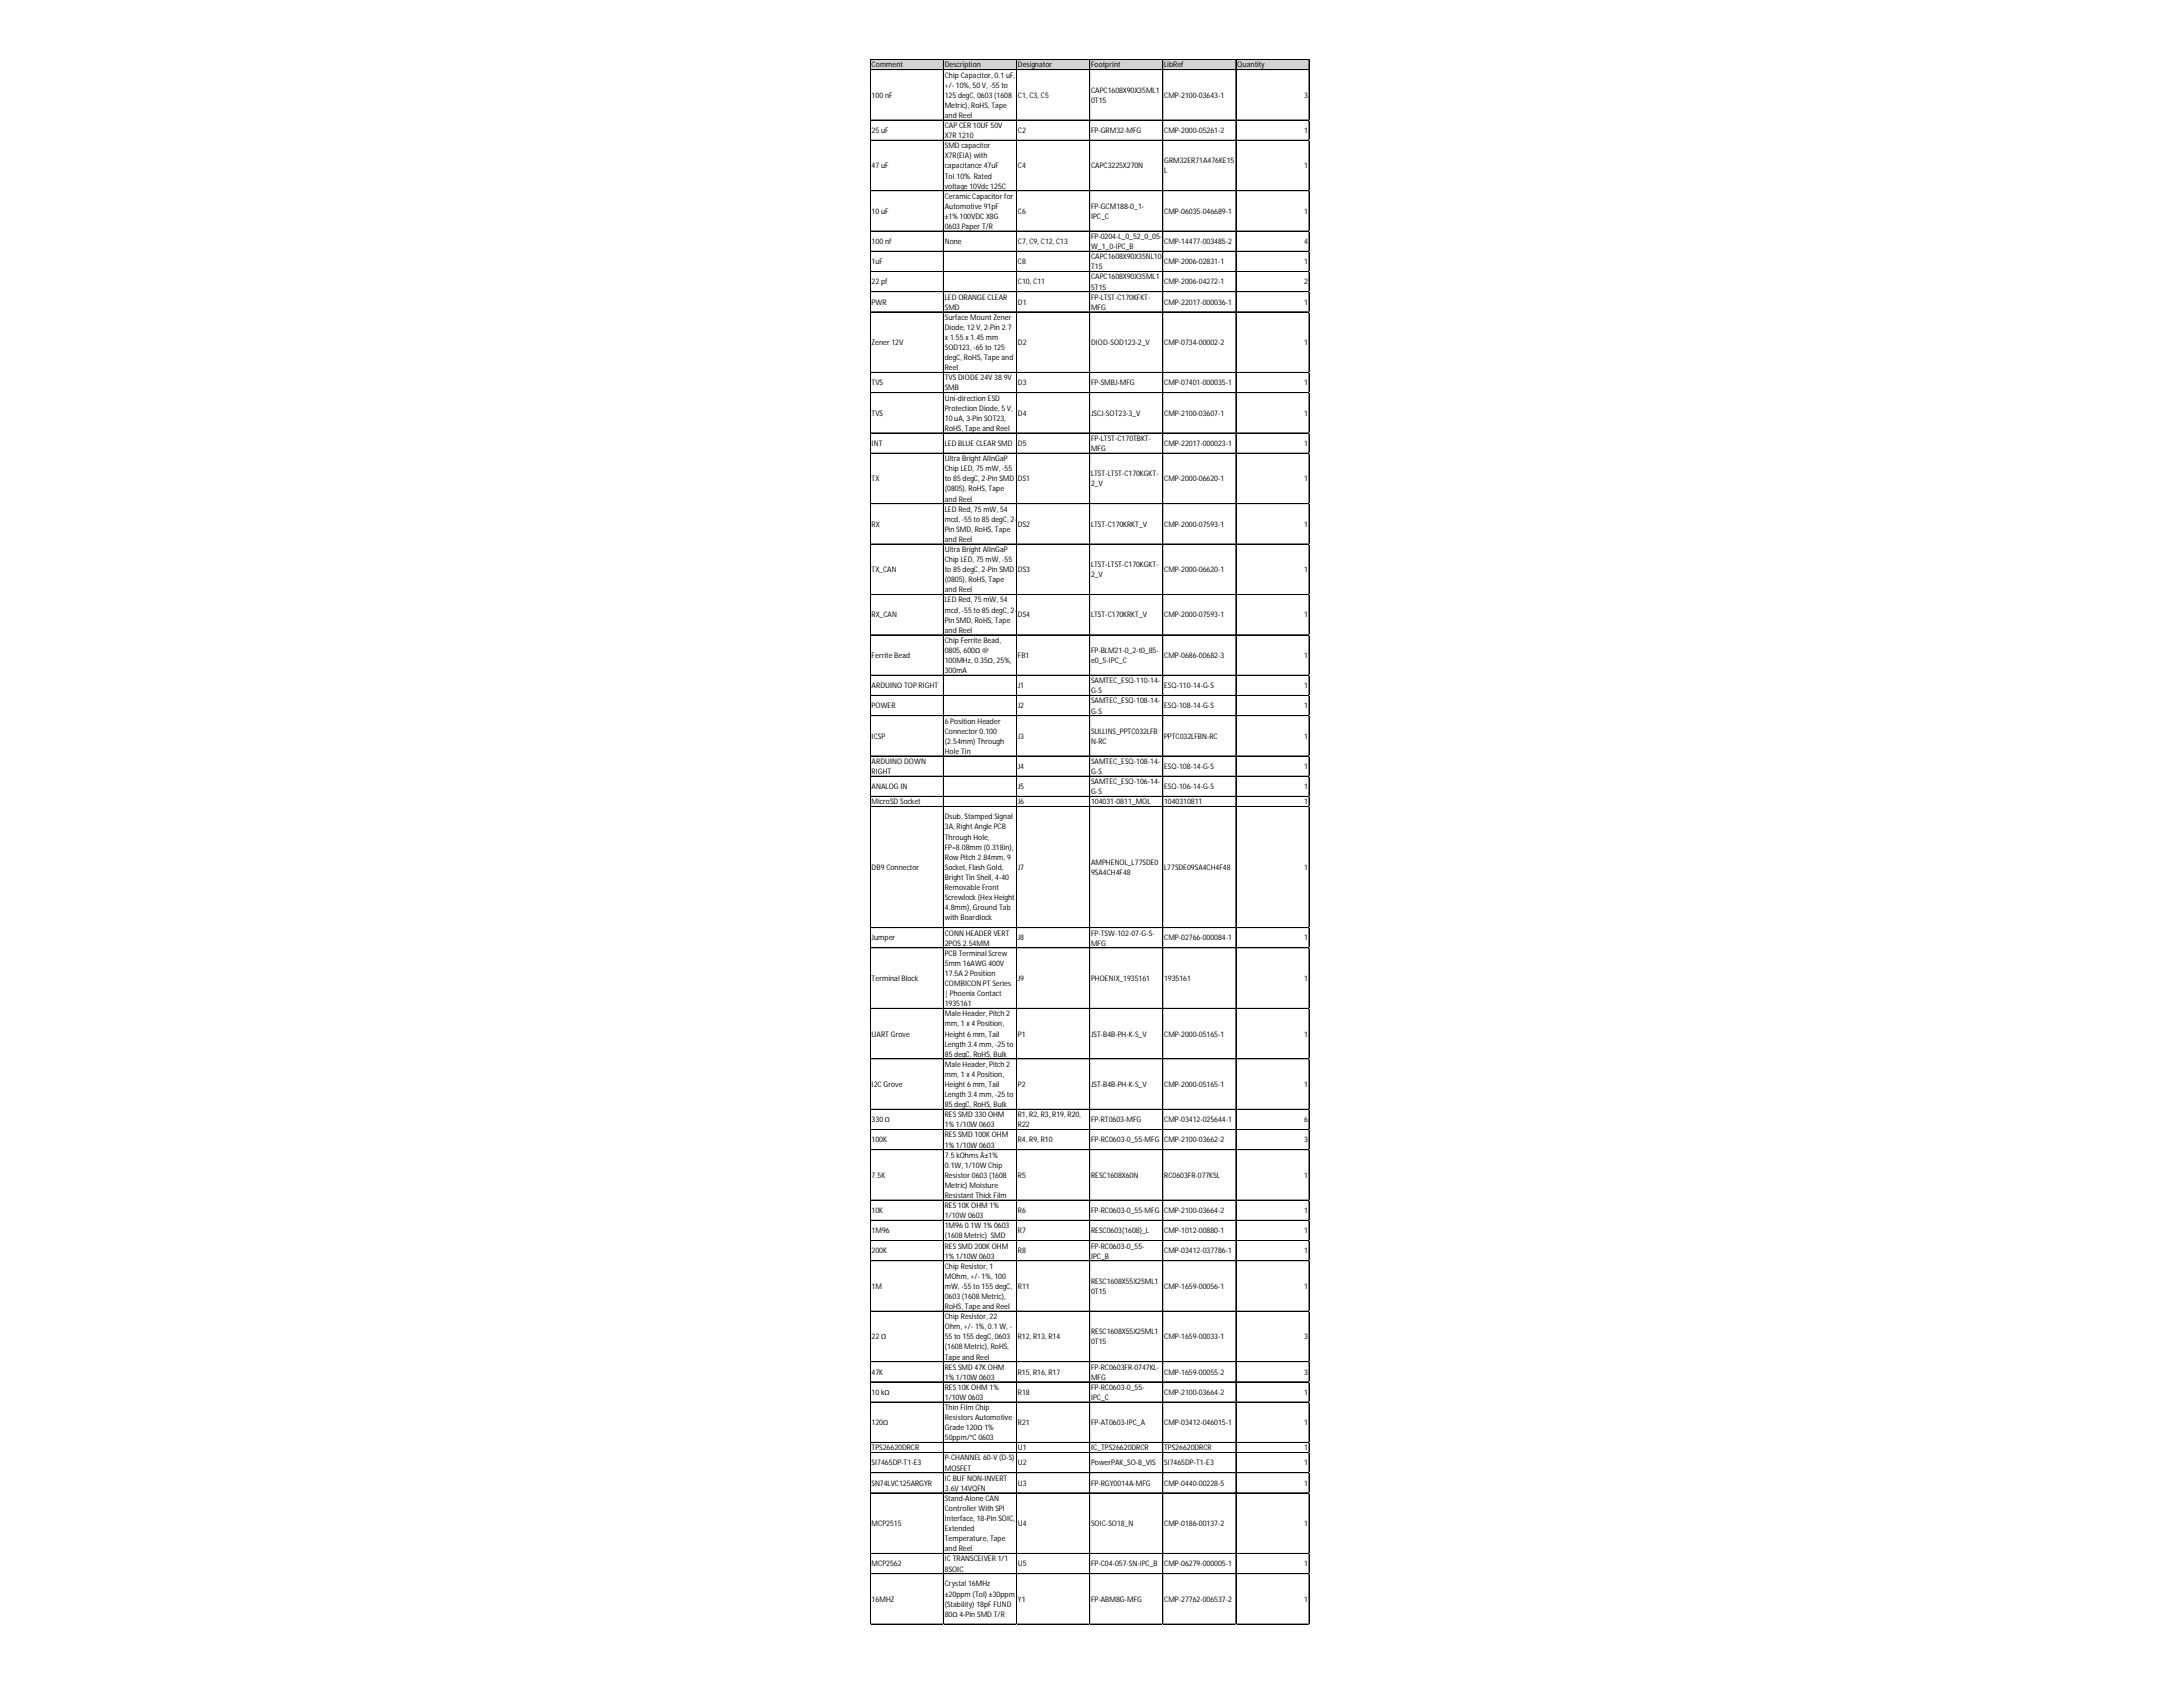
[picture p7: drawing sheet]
<svg xmlns="http://www.w3.org/2000/svg" width="279mm" height="216mm" viewBox="0 0 279 216" stroke-linecap="round" stroke-linejoin="round" font-family="sans-serif">
<defs><g id="words">
<g font-size="1">
<text x="111.6" y="8.6">Comment</text>
<text x="120.9" y="8.6">Description</text>
<text x="120.9" y="9.9">ChipCapacitor, 0.1 uF,</text>
<text x="120.9" y="11.2">+/-10%, 50 V, -55 to</text>
<text x="130.3" y="8.6">Designator</text>
<text x="139.6" y="8.6">Footprint</text>
<text x="139.6" y="11.8">CAPC1608X90X35ML1</text>
<text x="149" y="8.6">LibRef</text>
<text x="158.4" y="8.6">Quantity</text>
<text x="111.6" y="12.5">100 nF</text>
<text x="111.6" y="17">25 uF</text>
<text x="120.9" y="12.5">125 degC, 0603 (1608</text>
<text x="120.9" y="13.8">Metric), RoHS, Tape</text>
<text x="120.9" y="15.1">and Reel</text>
<text x="120.9" y="16.4">CAPCER 10UF 50V</text>
<text x="120.9" y="17.7">X7R 1210</text>
<text x="130.3" y="12.5">C1, C3, C5</text>
<text x="130.3" y="17">C2</text>
<text x="139.6" y="13.1">0T15</text>
<text x="139.6" y="17">FP-GRM32-MFG</text>
<text x="149" y="12.5">CMP-2100-03643-1</text>
<text x="149" y="17">CMP-2000-05261-2</text>
<text x="166.9" y="12.5">3</text>
<text x="166.9" y="17">1</text>
<text x="111.6" y="21.6">47 uF</text>
<text x="120.9" y="19">SMDcapacitor</text>
<text x="120.9" y="20.3">X7R(EIA) with</text>
<text x="120.9" y="21.6">capacitance 47uF</text>
<text x="120.9" y="22.8">Tol.10%. Rated</text>
<text x="130.3" y="21.6">C4</text>
<text x="139.6" y="21.6">CAPC3225X270N</text>
<text x="149" y="20.9">GRM32ER71A476KE15</text>
<text x="149" y="22.2">L</text>
<text x="166.9" y="21.6">1</text>
<text x="111.6" y="27.3">10 uF</text>
<text x="120.9" y="24.1">voltage 10Vdc125C</text>
<text x="120.9" y="25.4">CeramicCapacitorfor</text>
<text x="120.9" y="26.7">Automotive 91pF</text>
<text x="120.9" y="28">±1%100VDCX8G</text>
<text x="120.9" y="29.3">0603 PaperT/R</text>
<text x="130.3" y="27.3">C6</text>
<text x="139.6" y="26.7">FP-GCM188-0_1-</text>
<text x="139.6" y="28">IPC_C</text>
<text x="149" y="27.3">CMP-06035-046689-1</text>
<text x="166.9" y="27.3">1</text>
<text x="111.6" y="31.2">100 nf</text>
<text x="111.6" y="33.8">1uF</text>
<text x="120.9" y="31.2">None</text>
<text x="130.3" y="31.2">C7, C9, C12, C13</text>
<text x="130.3" y="33.8">C8</text>
<text x="139.6" y="30.6">FP-0204-L_0_52_0_05-</text>
<text x="139.6" y="31.9">W_1_0-IPC_B</text>
<text x="139.6" y="33.2">CAPC1608X90X35NL10</text>
<text x="139.6" y="34.5">T15</text>
<text x="139.6" y="35.8">CAPC1608X90X35ML1</text>
<text x="149" y="31.2">CMP-14477-003485-2</text>
<text x="149" y="33.8">CMP-2006-02831-1</text>
<text x="166.9" y="31.2">4</text>
<text x="166.9" y="33.8">1</text>
<text x="111.6" y="36.4">22 pf</text>
<text x="111.6" y="39">PWR</text>
<text x="120.9" y="38.3">LEDORANGECLEAR</text>
<text x="120.9" y="39.6">SMD</text>
<text x="120.9" y="40.9">Surface MountZener</text>
<text x="130.3" y="36.4">C10, C11</text>
<text x="130.3" y="39">D1</text>
<text x="139.6" y="37.1">5T15</text>
<text x="139.6" y="38.3">FP-LTST-C170KFKT-</text>
<text x="139.6" y="39.6">MFG</text>
<text x="149" y="36.4">CMP-2006-04272-1</text>
<text x="149" y="39">CMP-22017-000036-1</text>
<text x="166.9" y="36.4">2</text>
<text x="166.9" y="39">1</text>
<text x="111.6" y="44.1">Zener12V</text>
<text x="120.9" y="42.2">Diode, 12 V, 2-Pin 2.7</text>
<text x="120.9" y="43.5">x1.55 x1.45 mm</text>
<text x="120.9" y="44.8">SOD123, -65 to125</text>
<text x="120.9" y="46.1">degC, RoHS, Tape and</text>
<text x="120.9" y="47.4">Reel</text>
<text x="130.3" y="44.1">D2</text>
<text x="139.6" y="44.1">DIOD-SOD123-2_V</text>
<text x="149" y="44.1">CMP-0734-00002-2</text>
<text x="166.9" y="44.1">1</text>
<text x="111.6" y="49.3">TVS</text>
<text x="111.6" y="53.2">TVS</text>
<text x="120.9" y="48.7">TVS DIODE24V38.9V</text>
<text x="120.9" y="50">SMB</text>
<text x="120.9" y="51.3">Uni-direction ESD</text>
<text x="120.9" y="52.6">Protection Diode, 5 V,</text>
<text x="120.9" y="53.8">10 uA, 3-Pin SOT23,</text>
<text x="130.3" y="49.3">D3</text>
<text x="130.3" y="53.2">D4</text>
<text x="139.6" y="49.3">FP-SMBJ-MFG</text>
<text x="139.6" y="53.2">JSCJ-SOT23-3_V</text>
<text x="149" y="49.3">CMP-07401-000035-1</text>
<text x="149" y="53.2">CMP-2100-03607-1</text>
<text x="166.9" y="49.3">1</text>
<text x="166.9" y="53.2">1</text>
<text x="111.6" y="57.1">INT</text>
<text x="120.9" y="55.1">RoHS, Tape and Reel</text>
<text x="120.9" y="57.1">LEDBLUECLEAR SMD</text>
<text x="120.9" y="59">Ultra BrightAlInGaP</text>
<text x="130.3" y="57.1">D5</text>
<text x="139.6" y="56.4">FP-LTST-C170TBKT-</text>
<text x="139.6" y="57.7">MFG</text>
<text x="149" y="57.1">CMP-22017-000023-1</text>
<text x="166.9" y="57.1">1</text>
<text x="111.6" y="61.6">TX</text>
<text x="120.9" y="60.3">ChipLED, 75 mW, -55</text>
<text x="120.9" y="61.6">to85 degC, 2-Pin SMD</text>
<text x="120.9" y="62.9">(0805), RoHS, Tape</text>
<text x="120.9" y="64.2">and Reel</text>
<text x="120.9" y="65.5">LEDRed, 75 mW, 54</text>
<text x="130.3" y="61.6">DS1</text>
<text x="139.6" y="60.9">LTST-LTST-C170KGKT-</text>
<text x="139.6" y="62.2">2_V</text>
<text x="149" y="61.6">CMP-2000-06620-1</text>
<text x="166.9" y="61.6">1</text>
<text x="111.6" y="67.4">RX</text>
<text x="120.9" y="66.8">mcd, -55 to85 degC, 2-</text>
<text x="120.9" y="68.1">Pin SMD, RoHS, Tape</text>
<text x="120.9" y="69.4">and Reel</text>
<text x="120.9" y="70.6">Ultra BrightAlInGaP</text>
<text x="120.9" y="71.9">ChipLED, 75 mW, -55</text>
<text x="130.3" y="67.4">DS2</text>
<text x="139.6" y="67.4">LTST-C170KRKT_V</text>
<text x="149" y="67.4">CMP-2000-07593-1</text>
<text x="166.9" y="67.4">1</text>
<text x="111.6" y="73.2">TX_CAN</text>
<text x="120.9" y="73.2">to85 degC, 2-Pin SMD</text>
<text x="120.9" y="74.5">(0805), RoHS, Tape</text>
<text x="120.9" y="75.8">and Reel</text>
<text x="120.9" y="77.1">LEDRed, 75 mW, 54</text>
<text x="130.3" y="73.2">DS3</text>
<text x="139.6" y="72.6">LTST-LTST-C170KGKT-</text>
<text x="139.6" y="73.9">2_V</text>
<text x="149" y="73.2">CMP-2000-06620-1</text>
<text x="166.9" y="73.2">1</text>
<text x="111.6" y="79">RX_CAN</text>
<text x="120.9" y="78.4">mcd, -55 to85 degC, 2-</text>
<text x="120.9" y="79.7">Pin SMD, RoHS, Tape</text>
<text x="120.9" y="81">and Reel</text>
<text x="120.9" y="82.3">ChipFerrite Bead,</text>
<text x="120.9" y="83.6">0805, 600Ω @</text>
<text x="130.3" y="79">DS4</text>
<text x="139.6" y="79">LTST-C170KRKT_V</text>
<text x="139.6" y="83.6">FP-BLM21-0_2-t0_85-</text>
<text x="149" y="79">CMP-2000-07593-1</text>
<text x="166.9" y="79">1</text>
<text x="111.6" y="84.2">Ferrite Bead</text>
<text x="111.6" y="88.1">ARDUINOTOPRIGHT</text>
<text x="120.9" y="84.9">100MHz, 0.35Ω, 25%,</text>
<text x="120.9" y="86.1">300mA</text>
<text x="130.3" y="84.2">FB1</text>
<text x="130.3" y="88.1">J1</text>
<text x="139.6" y="84.9">e0_5-IPC_C</text>
<text x="139.6" y="87.4">SAMTEC_ESQ-110-14-</text>
<text x="139.6" y="88.7">G-S</text>
<text x="149" y="84.2">CMP-0686-00682-3</text>
<text x="149" y="88.1">ESQ-110-14-G-S</text>
<text x="166.9" y="84.2">1</text>
<text x="166.9" y="88.1">1</text>
<text x="111.6" y="90.6">POWER</text>
<text x="111.6" y="94.5">ICSP</text>
<text x="120.9" y="92.6">6 Position Header</text>
<text x="120.9" y="93.9">Connector0.100</text>
<text x="120.9" y="95.2">(2.54mm) Through</text>
<text x="130.3" y="90.6">J2</text>
<text x="130.3" y="94.5">J3</text>
<text x="139.6" y="90">SAMTEC_ESQ-108-14-</text>
<text x="139.6" y="91.3">G-S</text>
<text x="139.6" y="93.9">SULLINS_PPTC032LFB</text>
<text x="139.6" y="95.2">N-RC</text>
<text x="149" y="90.6">ESQ-108-14-G-S</text>
<text x="149" y="94.5">PPTC032LFBN-RC</text>
<text x="166.9" y="90.6">1</text>
<text x="166.9" y="94.5">1</text>
<text x="111.6" y="97.8">ARDUINODOWN</text>
<text x="111.6" y="99.1">RIGHT</text>
<text x="111.6" y="101">ANALOG IN</text>
<text x="120.9" y="96.5">Hole Tin</text>
<text x="130.3" y="98.4">J4</text>
<text x="130.3" y="101">J5</text>
<text x="139.6" y="97.8">SAMTEC_ESQ-108-14-</text>
<text x="139.6" y="99.1">G-S</text>
<text x="139.6" y="100.4">SAMTEC_ESQ-106-14-</text>
<text x="139.6" y="101.6">G-S</text>
<text x="149" y="98.4">ESQ-108-14-G-S</text>
<text x="149" y="101">ESQ-106-14-G-S</text>
<text x="166.9" y="98.4">1</text>
<text x="166.9" y="101">1</text>
<text x="111.6" y="102.9">MicroSDSocket</text>
<text x="120.9" y="104.9">Dsub, Stamped Signal</text>
<text x="120.9" y="106.1">3A, RightAngle PCB</text>
<text x="120.9" y="107.4">Through Hole,</text>
<text x="130.3" y="102.9">J6</text>
<text x="139.6" y="102.9">104031-0811_MOL</text>
<text x="149" y="102.9">1040310811</text>
<text x="166.9" y="102.9">1</text>
<text x="111.6" y="111.3">DB9 Connector</text>
<text x="120.9" y="108.7">FP=8.08mm(0.318in),</text>
<text x="120.9" y="110">RowPitch 2.84mm, 9</text>
<text x="120.9" y="111.3">Socket, Flash Gold,</text>
<text x="120.9" y="112.6">BrightTin Shell, 4-40</text>
<text x="120.9" y="113.9">Removable Front</text>
<text x="130.3" y="111.3">J7</text>
<text x="139.6" y="110.7">AMPHENOL_L77SDE0</text>
<text x="139.6" y="112">9SA4CH4F48</text>
<text x="149" y="111.3">L77SDE09SA4CH4F48</text>
<text x="166.9" y="111.3">1</text>
<text x="120.9" y="115.2">Screwlock (HexHeight</text>
<text x="120.9" y="116.5">4.8mm), Ground Tab</text>
<text x="120.9" y="117.8">with Boardlock</text>
<text x="120.9" y="119.7">CONN HEADER VERT</text>
<text x="139.6" y="119.7">FP-TSW-102-07-G-S-</text>
<text x="111.6" y="120.4">Jumper</text>
<text x="111.6" y="125.5">Terminal Block</text>
<text x="120.9" y="121">2POS 2.54MM</text>
<text x="120.9" y="122.3">PCB Terminal Screw</text>
<text x="120.9" y="123.6">5mm16AWG 400V</text>
<text x="120.9" y="124.9">17.5A2 Position</text>
<text x="130.3" y="120.4">J8</text>
<text x="130.3" y="125.5">J9</text>
<text x="139.6" y="121">MFG</text>
<text x="139.6" y="125.5">PHOENIX_1935161</text>
<text x="149" y="120.4">CMP-02766-000084-1</text>
<text x="149" y="125.5">1935161</text>
<text x="166.9" y="120.4">1</text>
<text x="166.9" y="125.5">1</text>
<text x="120.9" y="126.2">COMBICON PTSeries</text>
<text x="120.9" y="127.5">| PhoenixContact</text>
<text x="120.9" y="128.8">1935161</text>
<text x="120.9" y="130.1">Male Header, Pitch 2</text>
<text x="120.9" y="131.4">mm, 1 x4 Position,</text>
<text x="111.6" y="132.7">UARTGrove</text>
<text x="120.9" y="132.7">Height6 mm, Tail</text>
<text x="120.9" y="133.9">Length 3.4 mm, -25 to</text>
<text x="120.9" y="135.2">85 degC, RoHS, Bulk</text>
<text x="120.9" y="136.5">Male Header, Pitch 2</text>
<text x="120.9" y="137.8">mm, 1 x4 Position,</text>
<text x="130.3" y="132.7">P1</text>
<text x="139.6" y="132.7">JST-B4B-PH-K-S_V</text>
<text x="149" y="132.7">CMP-2000-05165-1</text>
<text x="166.9" y="132.7">1</text>
<text x="111.6" y="139.1">I2CGrove</text>
<text x="111.6" y="143.6">330Ω</text>
<text x="120.9" y="139.1">Height6 mm, Tail</text>
<text x="120.9" y="140.4">Length 3.4 mm, -25 to</text>
<text x="120.9" y="141.7">85 degC, RoHS, Bulk</text>
<text x="120.9" y="143">RES SMD330 OHM</text>
<text x="130.3" y="139.1">P2</text>
<text x="130.3" y="143">R1, R2, R3, R19, R20,</text>
<text x="139.6" y="139.1">JST-B4B-PH-K-S_V</text>
<text x="139.6" y="143.6">FP-RT0603-MFG</text>
<text x="149" y="139.1">CMP-2000-05165-1</text>
<text x="149" y="143.6">CMP-03412-025644-1</text>
<text x="166.9" y="139.1">1</text>
<text x="166.9" y="143.6">6</text>
<text x="111.6" y="146.2">100K</text>
<text x="120.9" y="144.3">1%1/10W0603</text>
<text x="120.9" y="145.6">RES SMD100KOHM</text>
<text x="120.9" y="146.9">1%1/10W0603</text>
<text x="120.9" y="148.2">7.5 kOhmsÂ±1%</text>
<text x="120.9" y="149.4">0.1W, 1/10WChip</text>
<text x="130.3" y="144.3">R22</text>
<text x="130.3" y="146.2">R4, R9, R10</text>
<text x="139.6" y="146.2">FP-RC0603-0_55-MFG</text>
<text x="149" y="146.2">CMP-2100-03662-2</text>
<text x="166.9" y="146.2">3</text>
<text x="111.6" y="150.7">7.5K</text>
<text x="111.6" y="155.2">10K</text>
<text x="120.9" y="150.7">Resistor0603 (1608</text>
<text x="120.9" y="152">Metric) Moisture</text>
<text x="120.9" y="153.3">ResistantThick Film</text>
<text x="120.9" y="154.6">RES 10KOHM 1%</text>
<text x="120.9" y="155.9">1/10W0603</text>
<text x="130.3" y="150.7">R5</text>
<text x="130.3" y="155.2">R6</text>
<text x="139.6" y="150.7">RESC1608X60N</text>
<text x="139.6" y="155.2">FP-RC0603-0_55-MFG</text>
<text x="149" y="150.7">RC0603FR-077K5L</text>
<text x="149" y="155.2">CMP-2100-03664-2</text>
<text x="166.9" y="150.7">1</text>
<text x="166.9" y="155.2">1</text>
<text x="111.6" y="157.8">1M96</text>
<text x="111.6" y="160.4">200K</text>
<text x="120.9" y="157.2">1M96 0.1W1%0603</text>
<text x="120.9" y="158.5">(1608 Metric) SMD</text>
<text x="120.9" y="159.8">RES SMD200KOHM</text>
<text x="120.9" y="161.1">1%1/10W0603</text>
<text x="130.3" y="157.8">R7</text>
<text x="130.3" y="160.4">R8</text>
<text x="139.6" y="157.8">RESC0603(1608)_L</text>
<text x="139.6" y="159.8">FP-RC0603-0_55-</text>
<text x="139.6" y="161.1">IPC_B</text>
<text x="149" y="157.8">CMP-1012-00880-1</text>
<text x="149" y="160.4">CMP-03412-037786-1</text>
<text x="166.9" y="157.8">1</text>
<text x="166.9" y="160.4">1</text>
<text x="111.6" y="164.9">1M</text>
<text x="120.9" y="162.4">ChipResistor, 1</text>
<text x="120.9" y="163.7">MOhm, +/-1%, 100</text>
<text x="120.9" y="164.9">mW, -55 to155 degC,</text>
<text x="120.9" y="166.2">0603 (1608 Metric),</text>
<text x="120.9" y="167.5">RoHS, Tape and Reel</text>
<text x="130.3" y="164.9">R11</text>
<text x="139.6" y="164.3">RESC1608X55X25ML1</text>
<text x="139.6" y="165.6">0T15</text>
<text x="149" y="164.9">CMP-1659-00056-1</text>
<text x="166.9" y="164.9">1</text>
<text x="111.6" y="171.4">22Ω</text>
<text x="120.9" y="168.8">ChipResistor, 22</text>
<text x="120.9" y="170.1">Ohm, +/-1%, 0.1 W, -</text>
<text x="120.9" y="171.4">55 to155 degC, 0603</text>
<text x="120.9" y="172.7">(1608 Metric), RoHS,</text>
<text x="120.9" y="174">Tape and Reel</text>
<text x="130.3" y="171.4">R12, R13, R14</text>
<text x="139.6" y="170.7">RESC1608X55X25ML1</text>
<text x="139.6" y="172">0T15</text>
<text x="149" y="171.4">CMP-1659-00033-1</text>
<text x="166.9" y="171.4">3</text>
<text x="111.6" y="175.9">47K</text>
<text x="111.6" y="178.5">10 kΩ</text>
<text x="120.9" y="175.3">RES SMD47KOHM</text>
<text x="120.9" y="176.6">1%1/10W0603</text>
<text x="120.9" y="177.9">RES 10KOHM 1%</text>
<text x="120.9" y="179.2">1/10W0603</text>
<text x="130.3" y="175.9">R15, R16, R17</text>
<text x="130.3" y="178.5">R18</text>
<text x="139.6" y="175.3">FP-RC0603FR-0747KL-</text>
<text x="139.6" y="176.6">MFG</text>
<text x="139.6" y="177.9">FP-RC0603-0_55-</text>
<text x="139.6" y="179.2">IPC_C</text>
<text x="149" y="175.9">CMP-1659-00055-2</text>
<text x="149" y="178.5">CMP-2100-03664-2</text>
<text x="166.9" y="175.9">3</text>
<text x="166.9" y="178.5">1</text>
<text x="111.6" y="182.4">120Ω</text>
<text x="111.6" y="185.6">TPS26620DRCR</text>
<text x="120.9" y="180.5">Thin FilmChip</text>
<text x="120.9" y="181.7">ResistorsAutomotive</text>
<text x="120.9" y="183">Grade 120Ω 1%</text>
<text x="120.9" y="184.3">50ppm/°C0603</text>
<text x="130.3" y="182.4">R21</text>
<text x="130.3" y="185.6">U1</text>
<text x="139.6" y="182.4">FP-AT0603-IPC_A</text>
<text x="139.6" y="185.6">IC_TPS26620DRCR</text>
<text x="149" y="182.4">CMP-03412-046015-1</text>
<text x="149" y="185.6">TPS26620DRCR</text>
<text x="166.9" y="182.4">1</text>
<text x="166.9" y="185.6">1</text>
<text x="111.6" y="187.5">SI7465DP-T1-E3</text>
<text x="111.6" y="190.1">SN74LVC125ARGYR</text>
<text x="120.9" y="186.9">P-CHANNEL60-V(D-S)</text>
<text x="120.9" y="188.2">MOSFET</text>
<text x="120.9" y="189.5">ICBUF NON-INVERT</text>
<text x="120.9" y="190.8">3.6V14VQFN</text>
<text x="130.3" y="187.5">U2</text>
<text x="130.3" y="190.1">U3</text>
<text x="139.6" y="187.5">PowerPAK_SO-8_VIS</text>
<text x="139.6" y="190.1">FP-RGY0014A-MFG</text>
<text x="149" y="187.5">SI7465DP-T1-E3</text>
<text x="149" y="190.1">CMP-0440-00228-5</text>
<text x="166.9" y="187.5">1</text>
<text x="166.9" y="190.1">1</text>
<text x="111.6" y="195.3">MCP2515</text>
<text x="120.9" y="192.1">Stand-Alone CAN</text>
<text x="120.9" y="193.4">ControllerWith SPI</text>
<text x="120.9" y="194.7">Interface, 18-Pin SOIC,</text>
<text x="120.9" y="196">Extended</text>
<text x="120.9" y="197.2">Temperature, Tape</text>
<text x="130.3" y="195.3">U4</text>
<text x="139.6" y="195.3">SOIC-SO18_N</text>
<text x="149" y="195.3">CMP-0186-00137-2</text>
<text x="166.9" y="195.3">1</text>
<text x="111.6" y="200.5">MCP2562</text>
<text x="120.9" y="198.5">and Reel</text>
<text x="120.9" y="199.8">ICTRANSCEIVER 1/1</text>
<text x="120.9" y="201.1">8SOIC</text>
<text x="120.9" y="203">Crystal 16MHz</text>
<text x="130.3" y="200.5">U5</text>
<text x="139.6" y="200.5">FP-C04-057-SN-IPC_B</text>
<text x="149" y="200.5">CMP-06279-000005-1</text>
<text x="166.9" y="200.5">1</text>
<text x="111.6" y="205">16MHZ</text>
<text x="120.9" y="204.3">±20ppm(Tol) ±30ppm</text>
<text x="120.9" y="205.6">(Stability) 18pF FUND</text>
<text x="120.9" y="206.9">80Ω 4-Pin SMDT/R</text>
<text x="130.3" y="205">Y1</text>
<text x="139.6" y="205">FP-ABM8G-MFG</text>
<text x="149" y="205">CMP-27762-006537-2</text>
<text x="166.9" y="205">1</text>
</g>
</g></defs>
<path d="M111.4 7.6h56.2v1.3h-56.2z" fill="#d3d3d3"/>
<g fill="none" stroke="#000" stroke-width=".13">
<path d="M111.4 7.6v200.3M111.4 8.9h56.2M111.4 15.4h56.2M111.4 17.9h56.2M111.4 18h56.2M120.8 7.7l-.1 200.2M130.1 7.7v200.2M139.5 7.7v200.2M148.8 7.7v200.2M158.2 7.7v200.2M167.5 7.7v200.2M167.6 7.6h-56.2v200.3h56.2v-200.2l-56.2-.1"/>
<path d="M111.4 24.4h56.2M111.4 29.6h56.2M111.4 32.2h56.2M111.4 34.7l56.2 .1M111.4 37.3h56.2M111.4 39.9h56.2M111.4 47.7h56.2M111.4 50.2h56.2M111.4 50.3h56.2M111.4 55.4h56.2M111.4 58h56.2M111.4 64.5h56.2"/>
<path d="M111.4 69.6h56.2M111.4 76.1h56.2M111.4 81.2h56.2M111.4 81.3h56.2M111.4 86.4h56.2M111.4 89h56.2M111.4 91.6h56.2M111.4 96.8h56.2M111.4 99.3h56.2M111.4 99.4h56.2M111.4 101.9h56.2M111.4 103.2h56.2"/>
<path d="M111.4 118.7h56.2M111.4 121.3h56.2M111.4 129h56.2M111.4 129.1h56.2M111.4 135.5h56.2M111.4 142h56.2M111.4 144.5l56.2 .1M111.4 147.1h56.2M111.4 147.2h56.2M111.4 153.6h56.2M111.4 156.2h56.2M111.4 158.8h56.2"/>
<path d="M111.4 161.3h56.2M111.4 161.4h56.2M111.4 167.8h56.2M111.4 174.3h56.2M111.4 176.8h56.2M111.4 176.9h56.2M111.4 179.4l56.2 .1M111.4 184.6h56.2M111.4 185.9h56.2M111.4 188.5h56.2M111.4 191.1h56.2M111.4 198.8h56.2"/>
<path d="M111.4 201.4h56.2M111.4 207.9h56.2"/>
</g>
<path d="M111.4 207.9h.1" fill="none" stroke="#d4d4d4" stroke-width=".13"/>
<path d="M120.7 207.9h.1" fill="none" stroke="#d4d4d4" stroke-width=".13"/>
<path d="M130.1 207.9h.1" fill="none" stroke="#d4d4d4" stroke-width=".13"/>
<path d="M139.5 207.9h.1" fill="none" stroke="#d4d4d4" stroke-width=".13"/>
<path d="M148.8 207.9h.1" fill="none" stroke="#d4d4d4" stroke-width=".13"/>
<path d="M158.2 207.9h.1" fill="none" stroke="#d4d4d4" stroke-width=".13"/>
<path d="M167.5 207.9h.1" fill="none" stroke="#d4d4d4" stroke-width=".13"/>
<path d="M167.6 15.4h.1" fill="none" stroke="#d4d4d4" stroke-width=".13"/>
<path d="M167.6 17.9h.1" fill="none" stroke="#d4d4d4" stroke-width=".13"/>
<path d="M167.6 24.4h.1" fill="none" stroke="#d4d4d4" stroke-width=".13"/>
<path d="M167.6 29.6h.1" fill="none" stroke="#d4d4d4" stroke-width=".13"/>
<path d="M167.6 32.2h.1" fill="none" stroke="#d4d4d4" stroke-width=".13"/>
<path d="M167.6 34.7h.1" fill="none" stroke="#d4d4d4" stroke-width=".13"/>
<path d="M167.6 37.3h.1" fill="none" stroke="#d4d4d4" stroke-width=".13"/>
<path d="M167.6 39.9h.1" fill="none" stroke="#d4d4d4" stroke-width=".13"/>
<path d="M167.6 47.7h.1" fill="none" stroke="#d4d4d4" stroke-width=".13"/>
<path d="M167.6 50.2h.1" fill="none" stroke="#d4d4d4" stroke-width=".13"/>
<path d="M167.6 55.4h.1" fill="none" stroke="#d4d4d4" stroke-width=".13"/>
<path d="M167.6 58h.1" fill="none" stroke="#d4d4d4" stroke-width=".13"/>
<path d="M167.6 64.5h.1" fill="none" stroke="#d4d4d4" stroke-width=".13"/>
<path d="M167.6 69.6h.1" fill="none" stroke="#d4d4d4" stroke-width=".13"/>
<path d="M167.6 76.1h.1" fill="none" stroke="#d4d4d4" stroke-width=".13"/>
<path d="M167.6 81.2h.1" fill="none" stroke="#d4d4d4" stroke-width=".13"/>
<path d="M167.6 86.4h.1" fill="none" stroke="#d4d4d4" stroke-width=".13"/>
<path d="M167.6 89h.1" fill="none" stroke="#d4d4d4" stroke-width=".13"/>
<path d="M167.6 91.6h.1" fill="none" stroke="#d4d4d4" stroke-width=".13"/>
<path d="M167.6 96.8h.1" fill="none" stroke="#d4d4d4" stroke-width=".13"/>
<path d="M167.6 99.3h.1" fill="none" stroke="#d4d4d4" stroke-width=".13"/>
<path d="M167.6 101.9h.1" fill="none" stroke="#d4d4d4" stroke-width=".13"/>
<path d="M167.6 103.2h.1" fill="none" stroke="#d4d4d4" stroke-width=".13"/>
<path d="M167.6 118.7h.1" fill="none" stroke="#d4d4d4" stroke-width=".13"/>
<path d="M167.6 121.3h.1" fill="none" stroke="#d4d4d4" stroke-width=".13"/>
<path d="M167.6 129h.1" fill="none" stroke="#d4d4d4" stroke-width=".13"/>
<path d="M167.6 135.5h.1" fill="none" stroke="#d4d4d4" stroke-width=".13"/>
<path d="M167.6 142h.1" fill="none" stroke="#d4d4d4" stroke-width=".13"/>
<path d="M167.6 144.5h.1" fill="none" stroke="#d4d4d4" stroke-width=".13"/>
<path d="M167.6 147.1h.1" fill="none" stroke="#d4d4d4" stroke-width=".13"/>
<path d="M167.6 153.6h.1" fill="none" stroke="#d4d4d4" stroke-width=".13"/>
<path d="M167.6 156.2h.1" fill="none" stroke="#d4d4d4" stroke-width=".13"/>
<path d="M167.6 158.8h.1" fill="none" stroke="#d4d4d4" stroke-width=".13"/>
<path d="M167.6 161.3h.1" fill="none" stroke="#d4d4d4" stroke-width=".13"/>
<path d="M167.6 167.8h.1" fill="none" stroke="#d4d4d4" stroke-width=".13"/>
<path d="M167.6 174.3h.1" fill="none" stroke="#d4d4d4" stroke-width=".13"/>
<path d="M167.6 176.8h.1" fill="none" stroke="#d4d4d4" stroke-width=".13"/>
<path d="M167.6 179.4h.1" fill="none" stroke="#d4d4d4" stroke-width=".13"/>
<path d="M167.6 184.6h.1" fill="none" stroke="#d4d4d4" stroke-width=".13"/>
<path d="M167.6 185.9h.1" fill="none" stroke="#d4d4d4" stroke-width=".13"/>
<path d="M167.6 188.5h.1" fill="none" stroke="#d4d4d4" stroke-width=".13"/>
<path d="M167.6 191.1h.1" fill="none" stroke="#d4d4d4" stroke-width=".13"/>
<path d="M167.6 198.8h.1" fill="none" stroke="#d4d4d4" stroke-width=".13"/>
<path d="M167.6 201.4h.1" fill="none" stroke="#d4d4d4" stroke-width=".13"/>
<path d="M167.6 207.9h.1" fill="none" stroke="#d4d4d4" stroke-width=".13"/>
<use href="#words"/>
</svg>
